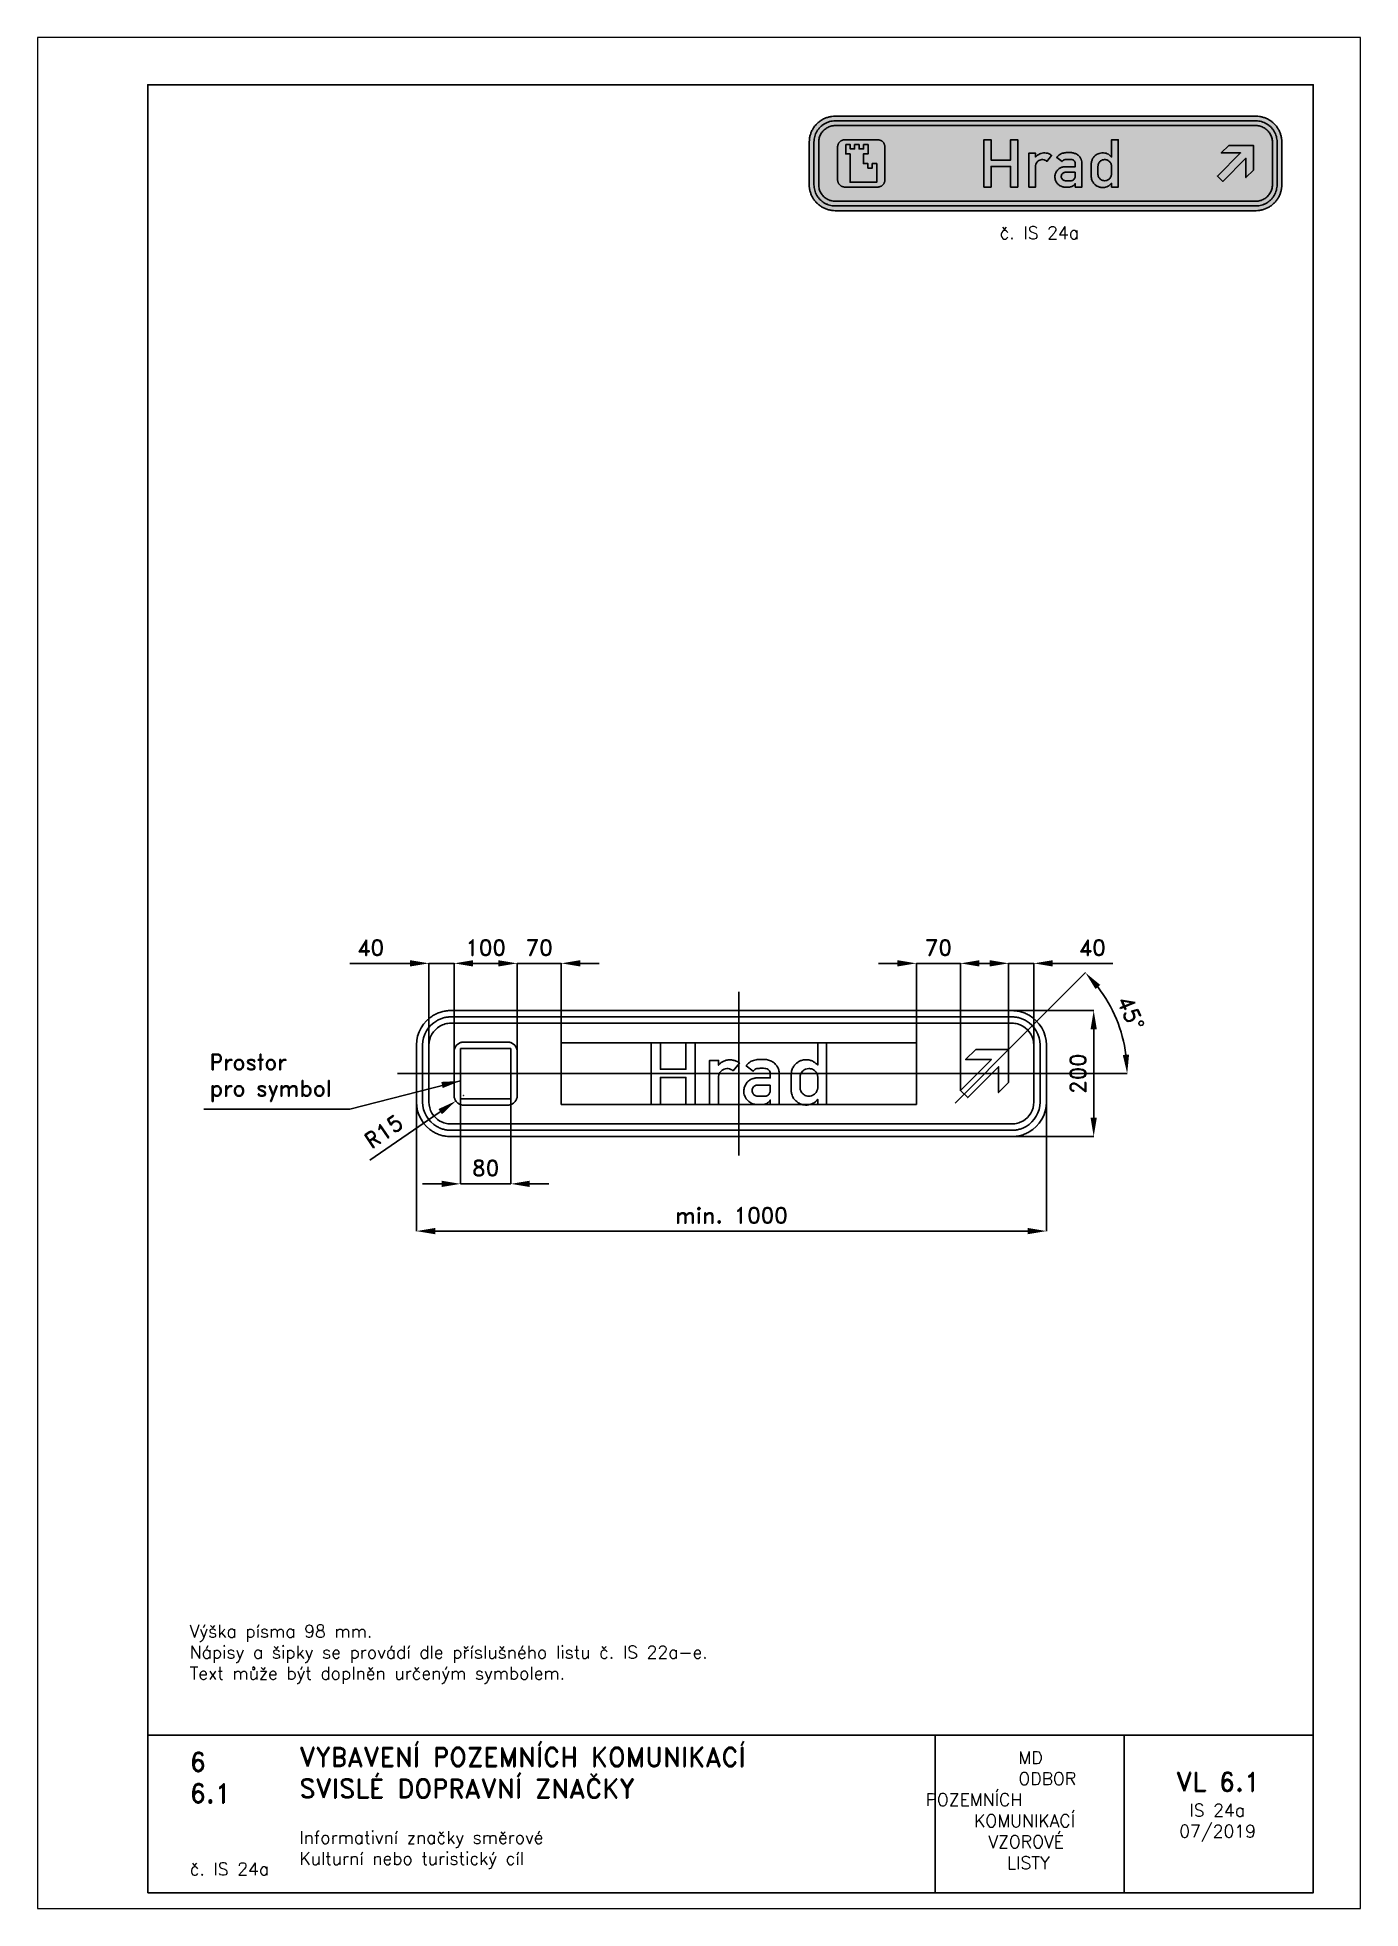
# Paper-space layout 'IS 24a' of a CAD drawing. Header units: millimetres. Extents: x 0 to 210, y 0 to 297.
# The model-space entities are those that its viewports show. They can reach past a viewport. Long polylines and large blocks are cut down to what shows.
import ezdxf

# ---------------------------------------------------------------- set-up
doc = ezdxf.new("R2010")
doc.units = ezdxf.units.MM
doc.header["$LTSCALE"] = 5
doc.linetypes.add('ČERCHOVANÁX2', pattern=[2, 1, -0.5, 0, -0.5])
doc.linetypes.add('ČÁRKOVANÁX2', pattern=[1.5, 1, -0.5])
for name, color, linetype in [('Kóty', 2, 'Continuous'), ('Rozpiska', 7, 'Continuous'), ('Značka', 7, 'Continuous')]:
    doc.layers.add(name, color=color, linetype=linetype)
doc.layers.add('Rámeček', color=6, linetype='Continuous', plot=False)
doc.styles.get("Standard").update_dxf_attribs({"font": 'romand.shx', "height": 25})
doc.dimstyles.get("Standard").update_dxf_attribs({"dimtxt": 25, "dimasz": 30, "dimexe": 0.18, "dimexo": 0.0625, "dimgap": 12.5, "dimtad": 1, "dimdec": 0, "dimzin": 0, "dimdsep": 46, "dimtxsty": 'Standard', "dimcen": 0.09, "dimadec": 0, "dimazin": 0, "dimtfac": 1, "dimtdec": 0, "dimtofl": 0, "dimtmove": 0, "dimatfit": 3, "dimfxl": 1, "dimtolj": 1, "dimtzin": 0, "dimarcsym": 0})

psp = doc.layouts.new('IS 24a')

# ---------------------------------------------------------------- texts
at = {"layer": 'Rozpiska', "color": 7, "attachment_point": 1}
for s, width, gutter_width, heights, insert, char_height in [('\\pi5.21429;č. IS 24a', 25, 75, [0], (147.5, 267), 2), ('Výška písma 98 mm.\\PNápisy a šipky se provádí dle příslušného listu č. IS 22a-e.{\\H1.83333x; }\\PText může být doplněn určeným symbolem.{\\H1.55556x; }', 176.7067, 100, [0], (24.17, 45.02), 2), ('6', 149.0422, 100, [0], (24.17, 24.77), 3), ('{\\C6;VYBAVENÍ POZEMNÍCH KOMUNIKACÍ\\P}SVISLÉ DOPRAVNÍ ZNAČKY{\\H1.34524x; }', 149.0422, 100, [0], (41.56, 25.56), 3), ('\\pi14.7414;{\\C6;MD\\P\\pi2.36044;}ODBOR POZEMNÍCH{\\H1.57143x; }\\P\\pi7.69378;KOMUNIKACÍ{\\H1.5x; }\\P\\pi9.97949;{\\C6;VZOROVÉ\\H1.47619x; \\H0.67742x;\\P\\pi12.93187;LISTY\\H1.26984x; }', 33.1018, 100, [0], (140.95, 24.95), 2), ('\\pi1.03113;{\\H1.5x;\\C6;VL 6.1\\P\\pi3.17396;\\H0.66667x;IS 24a\\H1.66666x; \\H0.6x;\\P\\pi1.5549;07/2019\\H1.80159x; }', 16.0623, 100, [0], (179.66, 21.61), 2), ('6.1', 149.0422, 100, [0], (24.17, 19.78), 3), ('{\\C6;Informativní značky směrové\\P}Kulturní nebo turistický cíl{\\H1.83333x; }', 149.0422, 100, [0], (41.56, 12.29), 2), ('{\\C6;č. IS 24a}', 18.2723, 100, [2.67], (24.17, 7.28), 2)]:
    psp.add_mtext_dynamic_manual_height_columns(s, width=width, gutter_width=gutter_width, heights=heights, dxfattribs=dict(at, insert=insert, char_height=char_height))

msp = doc.modelspace()

# ---------------------------------------------------------------- texts
at = {"layer": 'Kóty', "insert": (-828.1, 30.8), "char_height": 25, "attachment_point": 1}
msp.add_mtext_dynamic_manual_height_columns('Prostor\\Ppro symbol', width=558.532, gutter_width=125, heights=[0], dxfattribs=at)

# ---------------------------------------------------------------- blocks, each defined once
blk = doc.blocks.new('*D2')
at = {"layer": 'Defpoints', "color": 0, "transparency": 16777216}
for p in [(426.8, 100), (575, 100), (445, -100)]:
    blk.add_point(p, dxfattribs=at)
at = {"layer": 'Kóty', "color": 0, "lineweight": -2, "transparency": 16777216}
for p, q in [((426.9, 100), (575.2, 100)), ((575, -70), (575, 70)), ((445.1, -100), (575.2, -100))]:
    blk.add_line(p, q, dxfattribs=at)
at = {"layer": 'Kóty', "color": 0, "transparency": 16777216}
for points in [[(570, 70), (580, 70), (575, 100)], [(570, -70), (580, -70), (575, -100)]]:
    blk.add_solid(points, dxfattribs=at)
at = {"layer": 'Kóty', "color": 0, "transparency": 16777216, "insert": (550, 0), "char_height": 25, "attachment_point": 5, "rotation": 90}
blk.add_mtext('\\A1;200', dxfattribs=at)
blk = doc.blocks.new('*D3')
at = {"layer": 'Defpoints', "color": 0, "transparency": 16777216}
for p in [(-480, 175), (-440, 50), (-480, 21)]:
    blk.add_point(p, dxfattribs=at)
at = {"layer": 'Kóty', "color": 0, "lineweight": -2, "transparency": 16777216}
for p, q in [((-510, 175), (-605.5, 175)), ((-480, 21.1), (-480, 175.2)), ((-440, 50.1), (-440, 175.2)), ((-410, 175), (-380, 175))]:
    blk.add_line(p, q, dxfattribs=at)
at = {"layer": 'Kóty', "color": 0, "transparency": 16777216}
for points in [[(-510, 180), (-510, 170), (-480, 175)], [(-410, 180), (-410, 170), (-440, 175)]]:
    blk.add_solid(points, dxfattribs=at)
at = {"layer": 'Kóty', "color": 0, "transparency": 16777216, "insert": (-572.7, 200), "char_height": 25, "attachment_point": 5}
blk.add_mtext('\\A1;40', dxfattribs=at)
blk = doc.blocks.new('*D4')
at = {"layer": 'Defpoints', "color": 0, "transparency": 16777216}
for p in [(480, 175), (440, 38.2), (480, 34.4)]:
    blk.add_point(p, dxfattribs=at)
at = {"layer": 'Kóty', "color": 0, "lineweight": -2, "transparency": 16777216}
for p, q in [((410, 175), (380, 175)), ((440, 38.2), (440, 175.2)), ((480, 34.5), (480, 175.2)), ((510, 175), (605.5, 175))]:
    blk.add_line(p, q, dxfattribs=at)
at = {"layer": 'Kóty', "color": 0, "transparency": 16777216}
for points in [[(410, 180), (410, 170), (440, 175)], [(510, 180), (510, 170), (480, 175)]]:
    blk.add_solid(points, dxfattribs=at)
at = {"layer": 'Kóty', "color": 0, "transparency": 16777216, "insert": (572.7, 200), "char_height": 25, "attachment_point": 5}
blk.add_mtext('\\A1;40', dxfattribs=at)
blk = doc.blocks.new('*D5')
at = {"layer": 'Defpoints', "color": 0, "transparency": 16777216}
for p in [(460, 58.2), (620.5, 58.6), (530, 0), (-530, 0), (355.1, -46.7)]:
    blk.add_point(p, dxfattribs=at)
at = {"layer": 'Kóty', "color": 0, "lineweight": -2, "transparency": 16777216}
for p, q in [((460, 58.2), (562, 160.2)), ((530.1, 0), (628.4, 0))]:
    blk.add_line(p, q, dxfattribs=at)
blk.add_arc((401.8, 0), 226.4, 7.598, 37.4024, dxfattribs=at)
at = {"layer": 'Kóty', "color": 0, "transparency": 16777216}
for points in [[(577.9, 134.2), (585.4, 140.8), (561.9, 160.1)], [(631.2, 30.3), (621.2, 29.6), (628.2, 0)]]:
    blk.add_solid(points, dxfattribs=at)
at = {"layer": 'Kóty', "color": 0, "transparency": 16777216, "insert": (634.1, 96.2), "char_height": 25, "attachment_point": 5, "rotation": 292.5002}
blk.add_mtext('\\A1;45°', dxfattribs=at)
blk = doc.blocks.new('*D6')
at = {"layer": 'Defpoints', "color": 0, "transparency": 16777216}
for p in [(-437.4, -43.5), (-425, -35)]:
    blk.add_point(p, dxfattribs=at)
at = {"layer": 'Kóty', "color": 0, "lineweight": -2, "transparency": 16777216}
for p, q in [((-425.1, -35), (-424.9, -35)), ((-425, -35.1), (-425, -34.9)), ((-574.1, -137.3), (-462.1, -60.5))]:
    blk.add_line(p, q, dxfattribs=at)
at = {"layer": 'Kóty', "color": 0, "transparency": 16777216}
blk.add_solid([(-464.9, -56.3), (-459.3, -64.6), (-437.4, -43.5)], dxfattribs=at)
at = {"layer": 'Kóty', "color": 0, "transparency": 16777216, "insert": (-551.9, -91.8), "char_height": 25, "attachment_point": 5, "rotation": 34.4602}
blk.add_mtext('\\A1;R15', dxfattribs=at)
blk = doc.blocks.new('*D7')
at = {"layer": 'Defpoints', "color": 0, "transparency": 16777216}
for p in [(-270, 175), (-270, 49), (-340, 13.5)]:
    blk.add_point(p, dxfattribs=at)
at = {"layer": 'Kóty', "color": 0, "lineweight": -2, "transparency": 16777216}
for p, q in [((-370, 175), (-400, 175)), ((-340, 13.6), (-340, 175.2)), ((-270, 49.1), (-270, 175.2)), ((-240, 175), (-210, 175))]:
    blk.add_line(p, q, dxfattribs=at)
at = {"layer": 'Kóty', "color": 0, "transparency": 16777216}
for points in [[(-370, 180), (-370, 170), (-340, 175)], [(-240, 180), (-240, 170), (-270, 175)]]:
    blk.add_solid(points, dxfattribs=at)
at = {"layer": 'Kóty', "color": 0, "transparency": 16777216, "insert": (-305, 200), "char_height": 25, "attachment_point": 5}
blk.add_mtext('\\A1;70', dxfattribs=at)
blk = doc.blocks.new('*D8')
at = {"layer": 'Defpoints', "color": 0, "transparency": 16777216}
for p in [(293.632, 175), (293.632, 49), (363.63, -26.87)]:
    blk.add_point(p, dxfattribs=at)
at = {"layer": 'Kóty', "color": 0, "lineweight": -2, "transparency": 16777216}
for p, q in [((263.632, 175), (233.632, 175)), ((293.632, 49.0625), (293.632, 175.18)), ((363.63, -26.8075), (363.63, 175.18)), ((393.63, 175), (423.63, 175))]:
    blk.add_line(p, q, dxfattribs=at)
at = {"layer": 'Kóty', "color": 0, "transparency": 16777216}
for points in [[(263.632, 180), (263.632, 170), (293.632, 175)], [(393.63, 180), (393.63, 170), (363.63, 175)]]:
    blk.add_solid(points, dxfattribs=at)
at = {"layer": 'Kóty', "color": 0, "transparency": 16777216, "insert": (328.631, 200), "char_height": 25, "attachment_point": 5}
blk.add_mtext('\\A1;70', dxfattribs=at)
blk = doc.blocks.new('*D9')
at = {"layer": 'Defpoints', "color": 0, "transparency": 16777216}
for p in [(-340, 175), (-440, 27.8), (-340, 27.8)]:
    blk.add_point(p, dxfattribs=at)
at = {"layer": 'Kóty', "color": 0, "lineweight": -2, "transparency": 16777216}
for p, q in [((-440, 27.9), (-440, 175.2)), ((-410, 175), (-370, 175)), ((-340, 27.9), (-340, 175.2))]:
    blk.add_line(p, q, dxfattribs=at)
at = {"layer": 'Kóty', "color": 0, "transparency": 16777216}
for points in [[(-410, 180), (-410, 170), (-440, 175)], [(-370, 180), (-370, 170), (-340, 175)]]:
    blk.add_solid(points, dxfattribs=at)
at = {"layer": 'Kóty', "color": 0, "transparency": 16777216, "insert": (-390, 200), "char_height": 25, "attachment_point": 5}
blk.add_mtext('\\A1;100', dxfattribs=at)
blk = doc.blocks.new('*D10')
at = {"layer": 'Defpoints', "color": 0, "transparency": 16777216}
for p in [(-430.002, -39.9999), (-350.002, -39.9999), (-350.002, -175)]:
    blk.add_point(p, dxfattribs=at)
at = {"layer": 'Kóty', "color": 0, "lineweight": -2, "transparency": 16777216}
for p, q in [((-430.002, -40.0624), (-430.002, -175.18)), ((-350.002, -40.0624), (-350.002, -175.18)), ((-460.002, -175), (-490.002, -175)), ((-320.002, -175), (-290.002, -175))]:
    blk.add_line(p, q, dxfattribs=at)
at = {"layer": 'Kóty', "color": 0, "transparency": 16777216}
for points in [[(-460.002, -170), (-460.002, -180), (-430.002, -175)], [(-320.002, -170), (-320.002, -180), (-350.002, -175)]]:
    blk.add_solid(points, dxfattribs=at)
at = {"layer": 'Kóty', "color": 0, "transparency": 16777216, "insert": (-390.002, -150), "char_height": 25, "attachment_point": 5}
blk.add_mtext('\\A1;80', dxfattribs=at)
blk = doc.blocks.new('*D11')
at = {"layer": 'Defpoints', "color": 0, "transparency": 16777216}
for p in [(-500, -26.3), (500, -26.3), (500, -250)]:
    blk.add_point(p, dxfattribs=at)
at = {"layer": 'Kóty', "color": 0, "lineweight": -2, "transparency": 16777216}
for p, q in [((-500, -26.3), (-500, -250.2)), ((500, -26.3), (500, -250.2)), ((-470, -250), (470, -250))]:
    blk.add_line(p, q, dxfattribs=at)
at = {"layer": 'Kóty', "color": 0, "transparency": 16777216}
for points in [[(-470, -245), (-470, -255), (-500, -250)], [(470, -245), (470, -255), (500, -250)]]:
    blk.add_solid(points, dxfattribs=at)
at = {"layer": 'Kóty', "color": 0, "transparency": 16777216, "insert": (0, -225), "char_height": 25, "attachment_point": 5}
blk.add_mtext('\\A1;min. 1000', dxfattribs=at)

# ---------------------------------------------------------------- dimensions: what is measured, and where the dimension line sits
at = {"layer": 'Kóty'}
for base, p1, p2, picture, middle in [((-480, 175), (-440, 50), (-480, 21), '*D3', (-572.7, 200)), ((-340, 175), (-440, 27.8), (-340, 27.8), '*D9', (-390, 200)), ((-270, 175), (-340, 13.5), (-270, 49), '*D7', (-305, 200)), ((293.6, 175), (363.6, -26.9), (293.6, 49), '*D8', (328.6, 200)), ((480, 175), (440, 38.2), (480, 34.4), '*D4', (572.7, 200)), ((-350, -175), (-430, -40), (-350, -40), '*D10', (-390, -150))]:
    dim = msp.add_linear_dim(base=base, p1=p1, p2=p2, dimstyle='Standard', dxfattribs=at)
    dim.commit()
    dim.dimension.update_dxf_attribs({"geometry": picture, "text_midpoint": middle})
dim = msp.add_angular_dim_2l(base=(620.5, 58.6), line1=((355.1, -46.7), (460, 58.2)), line2=((-530, 0), (530, 0)), dimstyle='Standard', dxfattribs=at)
dim.commit()
dim.dimension.update_dxf_attribs({"geometry": '*D5', "text_midpoint": (634.1, 96.2)})
dim = msp.add_linear_dim(base=(575, 100), p1=(445, -100), p2=(426.8, 100), angle=90, dimstyle='Standard', dxfattribs=at)
dim.commit()
dim.dimension.update_dxf_attribs({"geometry": '*D2', "text_midpoint": (550, 0)})
dim = msp.add_linear_dim(base=(500, -250), p1=(-500, -26.3), p2=(500, -26.3), text='min. 1000', dimstyle='Standard', dxfattribs=at)
dim.commit()
dim.dimension.update_dxf_attribs({"geometry": '*D11', "text_midpoint": (0, -225)})
dim = msp.add_radius_dim(center=(-425, -35), mpoint=(-437.4, -43.5), dimstyle='Standard', dxfattribs=at)
dim.commit()
dim.dimension.update_dxf_attribs({"geometry": '*D6', "text_midpoint": (-537.8, -112.4), "dimtype": 164})

# ---------------------------------------------------------------- linework, layer by layer
at = {"layer": 'Kóty'}
for points in [[(-480, 175), (-440, 175)], [(-340, 175), (-270, 175)], [(293.6, 175), (363.6, 175)], [(440, 175), (480, 175)], [(-430, -11.7), (-605.8, -56.4), (-605.8, -56.4), (-837.3, -56.4)], [(-430, -175), (-350, -175)]]:
    msp.add_lwpolyline(points, dxfattribs=at)
msp.add_solid([(-460.4, -13.2), (-458.2, -23), (-430, -11.7)], dxfattribs=at)
at = {"layer": 'Značka', "color": 6, "linetype": 'ČERCHOVANÁX2', "ltscale": 5}
for p, q in [((11.8, 130), (11.8, -130)), ((355.1, -46.7), (460, 58.2))]:
    msp.add_line(p, q, dxfattribs=at)
at = {"layer": 'Značka', "color": 5}
for points in [[(-445, -100), (-445.2, -100), (-445.4, -100, -0.032183), (-452.5, -99.5, -0.035454), (-459.5, -98.1, -0.036275), (-466.3, -95.8, -0.034433), (-472.6, -92.6, -0.03373), (-478.6, -88.6), (-483.9, -83.9), (-488.6, -78.6), (-492.6, -72.6), (-495.8, -66.3), (-498.1, -59.5), (-499.5, -52.5), (-500, -45.4), (-500, -45.2), (-500, -45), (-500, 45), (-500, 45.2), (-500, 45.4), (-499.5, 52.5), (-498.1, 59.5), (-495.8, 66.3), (-492.6, 72.6), (-488.6, 78.6), (-483.9, 83.9), (-478.6, 88.6, -0.034227), (-472.6, 92.6, -0.034061), (-466.3, 95.7, -0.033424), (-459.5, 98.1, -0.034124), (-452.5, 99.5, -0.036745), (-445.4, 100), (-445.2, 100), (-445, 100), (445, 100), (445.2, 100), (445.4, 100, -0.032177), (452.5, 99.5, -0.035434), (459.5, 98.1, -0.036231), (466.3, 95.8, -0.034387), (472.6, 92.6), (478.6, 88.6), (483.9, 83.9), (488.6, 78.6), (492.6, 72.6), (495.8, 66.3), (498.1, 59.5), (499.5, 52.5), (500, 45.4), (500, 45.2), (500, 45), (500, -45), (500, -45.2), (500, -45.4), (499.5, -52.5), (498.1, -59.5), (495.8, -66.3), (492.6, -72.6), (488.6, -78.6), (483.9, -83.9), (478.6, -88.6), (472.6, -92.6, -0.034074), (466.3, -95.7, -0.033398), (459.5, -98.1, -0.034121), (452.5, -99.5, -0.036746), (445.4, -100), (445.2, -100), (445, -100), (-445, -100)], [(-445, -90), (-445.2, -90), (-445.3, -90, -0.03218), (-451.2, -89.6, -0.035441), (-456.9, -88.4, -0.036275), (-462.4, -86.5, -0.034405), (-467.6, -83.9), (-472.4, -80.7), (-476.8, -76.8), (-480.7, -72.5), (-483.9, -67.6), (-486.5, -62.4), (-488.4, -56.9), (-489.6, -51.2), (-490, -45.4), (-490, -45.2), (-490, -45), (-490, 45), (-490, 45.2), (-490, 45.4), (-489.6, 51.2), (-488.4, 56.9), (-486.5, 62.4), (-483.9, 67.6), (-480.7, 72.5), (-476.8, 76.8), (-472.4, 80.7), (-467.6, 83.9, -0.034043), (-462.4, 86.5, -0.03341), (-456.9, 88.4, -0.034119), (-451.2, 89.6, -0.036742), (-445.3, 90), (-445.2, 90), (-445, 90), (445, 90), (445.2, 90), (445.4, 90, -0.032169), (451.2, 89.6, -0.035423), (456.9, 88.4, -0.036263), (462.4, 86.5, -0.034405), (467.6, 83.9), (472.4, 80.7), (476.8, 76.8), (480.7, 72.5), (483.9, 67.6), (486.5, 62.4), (488.4, 56.9), (489.6, 51.2), (490, 45.4), (490, 45.2), (490, 45), (490, -45), (490, -45.2), (490, -45.4), (489.6, -51.2), (488.4, -56.9), (486.5, -62.4), (483.9, -67.6), (480.7, -72.5), (476.8, -76.8), (472.4, -80.7), (467.6, -83.9), (462.4, -86.5, -0.033403), (456.9, -88.4, -0.034116), (451.2, -89.6, -0.036749), (445.4, -90), (445.2, -90), (445, -90), (-445, -90)], [(-445, -80), (445, -80), (445.1, -80), (445.3, -80, 0.032169), (449.8, -79.7, 0.035452), (454.2, -78.8, 0.036304), (458.5, -77.3), (462.6, -75.3), (466.4, -72.8), (469.8, -69.7), (472.8, -66.4), (475.3, -62.6), (477.3, -58.5), (478.8, -54.2), (479.7, -49.8), (480, -45.3), (480, -45.1), (480, -45), (480, 45), (480, 45.1), (480, 45.3), (479.7, 49.8), (478.8, 54.2), (477.3, 58.5), (475.3, 62.6), (472.8, 66.4), (469.8, 69.7), (466.4, 72.8), (462.6, 75.3), (458.5, 77.3), (454.2, 78.8, 0.034146), (449.8, 79.7, 0.03675), (445.3, 80), (445.1, 80), (445, 80), (-445, 80), (-445.1, 80), (-445.3, 80, 0.032182), (-449.8, 79.7, 0.035448), (-454.2, 78.8, 0.036258), (-458.5, 77.3, 0.034413), (-462.6, 75.3), (-466.3, 72.8), (-469.8, 69.7), (-472.8, 66.4), (-475.3, 62.6), (-477.3, 58.5), (-478.8, 54.2), (-479.7, 49.8), (-480, 45.3), (-480, 45.1), (-480, 45), (-480, -45), (-480, -45.1), (-480, -45.3), (-479.7, -49.8), (-478.8, -54.2), (-477.3, -58.5), (-475.3, -62.6), (-472.8, -66.4), (-469.8, -69.7), (-466.3, -72.8), (-462.6, -75.3), (-458.5, -77.3, 0.033426), (-454.2, -78.8, 0.03412), (-449.8, -79.7, 0.036748), (-445.3, -80), (-445.1, -80), (-445, -80)], [(-425, -50), (-425.1, -50), (-425.1, -50, -0.032177), (-427.1, -49.9, -0.035442), (-429, -49.5, -0.036267), (-430.8, -48.8, -0.034418), (-432.5, -48, -0.033722), (-434.2, -46.9, -0.034086), (-435.6, -45.6, -0.034209), (-436.9, -44.2, -0.034227), (-438, -42.5, -0.034043), (-438.8, -40.8, -0.033411), (-439.5, -39, -0.034127), (-439.9, -37.1, -0.036745), (-440, -35.1), (-440, -35.1), (-440, -35), (-440, 35), (-440, 35.1), (-440, 35.1, -0.032177), (-439.9, 37.1, -0.035441), (-439.5, 39, -0.036269), (-438.8, 40.8, -0.034423), (-438, 42.5, -0.033723), (-436.9, 44.2, -0.034083), (-435.6, 45.6, -0.034203), (-434.2, 46.9, -0.034223), (-432.5, 48, -0.034048), (-430.8, 48.8, -0.033416), (-429, 49.5, -0.034129), (-427.1, 49.9, -0.036741), (-425.1, 50), (-425.1, 50), (-425, 50), (-355, 50), (-354.9, 50), (-354.9, 50, -0.032179), (-352.9, 49.9, -0.035449), (-351, 49.5, -0.036267), (-349.2, 48.8, -0.034421), (-347.5, 48, -0.033726), (-345.8, 46.9, -0.034082), (-344.4, 45.6, -0.034203), (-343.1, 44.2, -0.034226), (-342, 42.5, -0.034049), (-341.2, 40.8, -0.033417), (-340.5, 39, -0.034126), (-340.1, 37.1, -0.036741), (-340, 35.1), (-340, 35.1), (-340, 35), (-340, -35), (-340, -35.1), (-340, -35.1, -0.032179), (-340.1, -37.1, -0.03545), (-340.5, -39, -0.036265), (-341.2, -40.8, -0.034416), (-342, -42.5, -0.033725), (-343.1, -44.2, -0.034084), (-344.4, -45.6, -0.034209), (-345.8, -46.9, -0.034231), (-347.5, -48, -0.034043), (-349.2, -48.8, -0.033412), (-351, -49.5, -0.034124), (-352.9, -49.9, -0.036745), (-354.9, -50), (-354.9, -50), (-355, -50), (-425, -50)], [(137, -49), (137, -41.1, -0.005053), (135.8, -42.4, -0.015134), (134.6, -43.7, -0.062262), (130, -47, -0.065139), (124.8, -49.1, -0.056567), (120, -49.9, -0.053309), (115.2, -49.7, -0.06919), (109, -47.9, -0.072239), (103.6, -44.5, -0.079568), (98.8, -39.3, -0.080057), (95.9, -32.8, -0.032665), (95.3, -30.2, -0.033841), (95, -27.5, -0.004996), (95, -27), (95, -26.4), (95, -0.9), (95, -0.2, -0.00641), (95.1, 0.4, -0.042008), (95.6, 3.8, -0.03902), (96.6, 7.1, -0.063162), (99.4, 12.2, -0.065746), (103.4, 16.4, -0.054115), (107.2, 19.1, -0.052293), (111.5, 20.9, -0.063382), (117.2, 22, -0.063666), (123, 21.6, -0.059503), (128.1, 20.1, -0.064399), (132.6, 17.4, -0.022319), (134.2, 16.1, -0.013226), (135.7, 14.7), (136.4, 14), (137, 13.4), (137, 49), (151.1, 49), (151.1, -49), (137, -49)], [(-34.5, -49), (-34.5, 21), (-20.4, 21), (-20.4, 13.3, -0.005354), (-19.3, 14.5, -0.01609), (-18.1, 15.8, -0.059421), (-14, 18.7, -0.056252), (-9.4, 20.7, -0.061468), (-3.9, 21.8, -0.062527), (1.6, 21.5, -0.056643), (6.6, 20.2, -0.054491), (11.1, 17.8, -0.008088), (12, 17.3), (12.8, 16.7), (2.8, 4.4, 0.005145), (1.9, 5.1, 0.015386), (0.9, 5.7, 0.073531), (-2.9, 7.4, 0.081605), (-7.2, 7.9, 0.089312), (-11.6, 7, 0.08766), (-15.4, 4.7, 0.074687), (-18.1, 1.8, 0.069775), (-19.7, -1.7, 0.028077), (-20.1, -3.1, 0.034203), (-20.4, -4.4, 0.01011), (-20.4, -4.9), (-20.4, -5.5), (-20.4, -49), (-34.5, -49)], [(61.7, -49), (61.7, -41.7, -0.005746), (61.1, -42.7, -0.017357), (60.4, -43.6, -0.039284), (59, -45.2, -0.035816), (57.4, -46.5, -0.060163), (54.5, -48.1, -0.07799), (51.2, -48.9, -0.014416), (50.5, -49, -0.004803), (49.8, -49), (40.3, -49), (39.9, -49, -0.005118), (39.4, -49, -0.039433), (36.8, -48.7, -0.036776), (34.2, -48, -0.049524), (30.7, -46.5, -0.046922), (27.5, -44.3, -0.065503), (23.7, -40.3, -0.069534), (21.1, -35.5, -0.055289), (20, -31.4, -0.053381), (19.7, -27.2, -0.079731), (21, -20.8, -0.083377), (24.2, -15.1, -0.079656), (28.7, -10.7, -0.074381), (34.3, -7.9, -0.032363), (36.6, -7.3, -0.039891), (39, -6.9, -0.010446), (39.8, -6.9, -0.003472), (40.5, -6.9), (61.8, -6.9), (61.8, 0.7), (61.7, 1.2, 0.013774), (61.6, 1.7, 0.097541), (60.5, 4.4, 0.100813), (58.5, 6.5, 0.115403), (54.9, 8, 0.04148), (51, 8.4, 0.010056), (47.6, 8.4, 0.009952), (44.2, 8.3, 0.038424), (40.6, 8, 0.106448), (37.2, 6.6, 0.056394), (36, 5.6, 0.053444), (35.1, 4.4, 0.012393), (34.8, 4, 0.004149), (34.6, 3.6), (23.5, 12.3, -0.00431), (24.2, 13.3, -0.012929), (25, 14.3, -0.055258), (28, 17.3, -0.053328), (31.6, 19.5, -0.045309), (35.3, 21, -0.035866), (39.1, 21.9, -0.024236), (42.9, 22.3, -0.011699), (46.6, 22.5, -0.028038), (53.8, 22.3, -0.066273), (60.7, 20.9, -0.075916), (66.5, 18, -0.077632), (71.2, 13.4, -0.069938), (74.2, 8.5, -0.07329), (75.6, 3, -0.010266), (75.7, 2, -0.003428), (75.8, 1), (75.8, -49), (61.7, -49)], [(109, -6.1), (109, -22.4), (109, -22.8, 0.00715), (109, -23.1, 0.056024), (109.3, -25.4, 0.046474), (110.2, -27.6, 0.061631), (111.9, -30.4, 0.061356), (114.3, -32.8, 0.064137), (117.3, -34.7, 0.068303), (120.6, -35.7, 0.085494), (125, -35.7, 0.081423), (129.2, -34.3, 0.064658), (132.1, -32.4, 0.067492), (134.4, -29.9, 0.049404), (135.7, -27.5, 0.038626), (136.6, -25, 0.022265), (136.9, -24, 0.040418), (137, -22.9, 0.011126), (137, -22.6), (137, -22.3), (137, -5, 0.003624), (136.9, -4.3, 0.010872), (136.8, -3.6, 0.059953), (136, -0.7, 0.059131), (134.5, 2, 0.073982), (131.9, 4.9, 0.073394), (128.5, 6.8, 0.057002), (125.7, 7.7, 0.055346), (122.7, 8, 0.079431), (118.4, 7.2, 0.084183), (114.5, 5.1, 0.072462), (111.9, 2.5, 0.073105), (110.1, -0.6, 0.042429), (109.4, -2.8, 0.033479), (109.1, -5, 0.00521), (109, -5.6), (109, -6.1)], [(61.7, -18.3), (41.9, -18.3), (41.3, -18.3, 0.008999), (40.8, -18.4, 0.059815), (38.4, -19, 0.073869), (36.3, -20.2, 0.097435), (34.2, -22.5, 0.097507), (33, -25.4, 0.092827), (32.9, -28.4, 0.08707), (33.9, -31.2, 0.077273), (35.4, -33.3, 0.084535), (37.5, -34.8, 0.055372), (39.2, -35.5, 0.04051), (40.9, -35.8, 0.006989), (41.4, -35.9), (41.9, -35.9), (53.2, -35.9), (53.6, -35.9, 0.007666), (53.9, -35.8, 0.065744), (56.2, -35.2, 0.074597), (58.3, -34, 0.076241), (60, -32.3, 0.061167), (61.2, -30.1, 0.030237), (61.5, -29.2, 0.049442), (61.7, -28.3, 0.015257), (61.7, -28), (61.7, -27.7), (61.7, -18.3)]]:
    msp.add_lwpolyline(points, format="xyb", dxfattribs=at)
at = {"layer": 'Značka', "color": 6, "linetype": 'ČÁRKOVANÁX2', "ltscale": 2.5}
for points in [[(-430, -40), (-430, 40), (-350, 40), (-350, -40), (-430, -40)], [(-270, -49), (-270, 49), (293.6, 49), (293.6, -49), (-270, -49)]]:
    msp.add_lwpolyline(points, dxfattribs=at)
at = {"layer": 'Značka', "color": 5}
for points in [[(-127.4, -49), (-127.4, 49), (-112.6, 49), (-112.6, 7), (-72.3, 7), (-72.3, 49), (-57.4, 49), (-57.4, -49), (-72.3, -49), (-72.3, -6.2), (-112.6, -6.2), (-112.6, -49), (-127.4, -49)], [(387.7, 38.2), (440, 38.2), (440, -14.1), (424, -30.1), (424, 10.9), (375, -38.2), (363.6, -26.9), (412.7, 22.2), (371.7, 22.2), (387.7, 38.2)]]:
    msp.add_lwpolyline(points, dxfattribs=at)
at = {"layer": 'Značka', "color": 6, "linetype": 'ČERCHOVANÁX2', "ltscale": 5}
msp.add_lwpolyline([(-530, 0), (530, 0)], dxfattribs=at)

msp.set_redraw_order([(e.dxf.handle, doc.entitydb.next_handle()) for e in msp.query("TEXT MTEXT ATTDEF DIMENSION ARC_DIMENSION")])  # texts and dimensions are drawn at this point

# ---------------------------------------------------------------- hatches: boundary and pattern name
at = {"layer": 'Značka'}
h = psp.add_hatch(color=14, dxfattribs=at)
h.dxf.hatch_style = 1
edge = h.paths.add_edge_path()
edge.add_line((126.62, 269.5), (126.61, 269.5))
edge.add_line((126.61, 269.5), (126.59, 269.5))
edge.add_arc((126.62, 273.65), 4.15, 262.3069, 269.6795, ccw=False)
edge.add_arc((126.56, 273.28), 3.78, 254.2019, 262.3215, ccw=False)
edge.add_arc((126.46, 273.22), 3.69, 247.1662, 255.4743, ccw=False)
edge.add_arc((126.54, 273.4), 3.89, 239.2873, 247.1728, ccw=False)
edge.add_arc((126.53, 273.5), 3.97, 232.4425, 240.168, ccw=False)
edge.add_arc((126.5, 273.46), 3.92, 224.6402, 232.4489, ccw=False)
edge.add_arc((126.45, 273.49), 3.91, 217.5705, 225.4074, ccw=False)
edge.add_arc((126.45, 273.49), 3.91, 209.7384, 217.5801, ccw=False)
edge.add_arc((126.44, 273.54), 3.93, 202.69, 210.4894, ccw=False)
edge.add_arc((126.51, 273.58), 4, 195.038, 202.6926, ccw=False)
edge.add_arc((126.42, 273.61), 3.93, 188.0098, 195.8281, ccw=False)
edge.add_arc((126.14, 273.57), 3.64, 179.6098, 188.0273, ccw=False)
edge.add_line((122.5, 273.59), (122.5, 273.61))
edge.add_line((122.5, 273.61), (122.5, 273.62))
edge.add_line((122.5, 273.62), (122.5, 280.38))
edge.add_line((122.5, 280.38), (122.5, 280.39))
edge.add_line((122.5, 280.39), (122.5, 280.41))
edge.add_arc((126.65, 280.38), 4.15, 172.3071, 179.6796, ccw=False)
edge.add_arc((126.28, 280.44), 3.78, 164.2015, 172.3212, ccw=False)
edge.add_arc((126.22, 280.54), 3.69, 157.165, 165.473, ccw=False)
edge.add_arc((126.4, 280.46), 3.89, 149.2906, 157.1761, ccw=False)
edge.add_arc((126.5, 280.47), 3.97, 142.4395, 150.1647, ccw=False)
edge.add_arc((126.46, 280.5), 3.92, 134.6424, 142.4509, ccw=False)
edge.add_arc((126.49, 280.55), 3.91, 127.5686, 135.4057, ccw=False)
edge.add_arc((126.49, 280.55), 3.91, 119.7385, 127.58, ccw=False)
edge.add_arc((126.55, 280.56), 3.93, 112.6926, 120.4922, ccw=False)
edge.add_arc((126.58, 280.49), 4, 105.0392, 112.6939, ccw=False)
edge.add_arc((126.61, 280.58), 3.93, 98.0107, 105.8294, ccw=False)
edge.add_arc((126.57, 280.86), 3.64, 89.6034, 98.021, ccw=False)
edge.add_line((126.59, 284.5), (126.61, 284.5))
edge.add_line((126.61, 284.5), (126.62, 284.5))
edge.add_line((126.62, 284.5), (193.38, 284.5))
edge.add_line((193.38, 284.5), (193.39, 284.5))
edge.add_line((193.39, 284.5), (193.41, 284.5))
edge.add_arc((193.38, 280.35), 4.15, 82.3107, 89.6832, ccw=False)
edge.add_arc((193.44, 280.72), 3.78, 74.203, 82.3227, ccw=False)
edge.add_arc((193.54, 280.78), 3.69, 67.1672, 75.4746, ccw=False)
edge.add_arc((193.46, 280.6), 3.89, 59.2836, 67.1692, ccw=False)
edge.add_arc((193.47, 280.5), 3.97, 52.4434, 60.1675, ccw=False)
edge.add_arc((193.5, 280.54), 3.92, 44.6407, 52.4502, ccw=False)
edge.add_arc((193.55, 280.51), 3.91, 37.5703, 45.4083, ccw=False)
edge.add_arc((193.55, 280.51), 3.91, 29.7382, 37.5795, ccw=False)
edge.add_arc((193.56, 280.45), 3.93, 22.7197, 30.5183, ccw=False)
edge.add_arc((193.49, 280.43), 4, 15.0016, 22.6564, ccw=False)
edge.add_arc((193.58, 280.39), 3.93, 7.9789, 15.7968, ccw=False)
edge.add_arc((193.86, 280.43), 3.64, -0.3399, 8.0773, ccw=False)
edge.add_line((197.5, 280.41), (197.5, 280.39))
edge.add_line((197.5, 280.39), (197.5, 280.38))
edge.add_line((197.5, 280.38), (197.5, 273.62))
edge.add_line((197.5, 273.62), (197.5, 273.61))
edge.add_line((197.5, 273.61), (197.5, 273.59))
edge.add_arc((193.35, 273.62), 4.15, 352.2856, 359.6599, ccw=False)
edge.add_arc((193.72, 273.56), 3.78, 344.2031, 352.3233, ccw=False)
edge.add_arc((193.78, 273.46), 3.69, 337.1801, 345.4897, ccw=False)
edge.add_arc((193.6, 273.54), 3.89, 329.2773, 337.1618, ccw=False)
edge.add_arc((193.5, 273.53), 3.97, 322.4452, 330.172, ccw=False)
edge.add_arc((193.54, 273.5), 3.92, 314.6382, 322.4485, ccw=False)
edge.add_arc((193.51, 273.45), 3.91, 307.5727, 315.4095, ccw=False)
edge.add_arc((193.51, 273.45), 3.91, 299.7379, 307.5798, ccw=False)
edge.add_arc((193.45, 273.44), 3.93, 292.6883, 300.4869, ccw=False)
edge.add_arc((193.42, 273.51), 4, 285.0386, 292.693, ccw=False)
edge.add_arc((193.39, 273.42), 3.93, 278.0088, 285.8274, ccw=False)
edge.add_arc((193.43, 273.13), 3.63, 269.61, 278.0276, ccw=False)
edge.add_line((193.41, 269.5), (193.39, 269.5))
edge.add_line((193.39, 269.5), (193.38, 269.5))
edge.add_line((193.38, 269.5), (126.62, 269.5))
h = psp.add_hatch(color=255, dxfattribs=at)
h.dxf.hatch_style = 1
edge = h.paths.add_edge_path()
edge.add_line((126.62, 270.25), (126.61, 270.25))
edge.add_line((126.61, 270.25), (126.6, 270.25))
edge.add_arc((126.62, 273.65), 3.4, 262.307, 269.6796, ccw=False)
edge.add_arc((126.58, 273.34), 3.09, 254.2022, 262.3217, ccw=False)
edge.add_arc((126.49, 273.29), 3.02, 247.1664, 255.4745, ccw=False)
edge.add_arc((126.55, 273.44), 3.18, 239.2869, 247.1725, ccw=False)
edge.add_arc((126.54, 273.52), 3.24, 232.4426, 240.168, ccw=False)
edge.add_arc((126.52, 273.49), 3.21, 224.6398, 232.4484, ccw=False)
edge.add_arc((126.48, 273.52), 3.2, 217.5711, 225.4082, ccw=False)
edge.add_arc((126.48, 273.52), 3.2, 209.7381, 217.5798, ccw=False)
edge.add_arc((126.47, 273.56), 3.21, 202.6895, 210.489, ccw=False)
edge.add_arc((126.53, 273.58), 3.28, 195.0386, 202.6932, ccw=False)
edge.add_arc((126.46, 273.61), 3.21, 188.0099, 195.8282, ccw=False)
edge.add_arc((126.22, 273.58), 2.97, 179.6093, 188.0268, ccw=False)
edge.add_line((123.25, 273.6), (123.25, 273.61))
edge.add_line((123.25, 273.61), (123.25, 273.62))
edge.add_line((123.25, 273.62), (123.25, 280.38))
edge.add_line((123.25, 280.38), (123.25, 280.39))
edge.add_line((123.25, 280.39), (123.25, 280.4))
edge.add_arc((126.65, 280.38), 3.4, 172.3073, 179.6799, ccw=False)
edge.add_arc((126.34, 280.42), 3.09, 164.2016, 172.3212, ccw=False)
edge.add_arc((126.29, 280.51), 3.02, 157.1687, 165.4766, ccw=False)
edge.add_arc((126.44, 280.45), 3.18, 149.2855, 157.1712, ccw=False)
edge.add_arc((126.52, 280.46), 3.25, 142.4427, 150.1679, ccw=False)
edge.add_arc((126.49, 280.48), 3.21, 134.6406, 142.4489, ccw=False)
edge.add_arc((126.52, 280.52), 3.2, 127.5704, 135.4074, ccw=False)
edge.add_arc((126.52, 280.52), 3.2, 119.7365, 127.5782, ccw=False)
edge.add_arc((126.56, 280.53), 3.21, 112.6877, 120.4873, ccw=False)
edge.add_arc((126.58, 280.47), 3.28, 105.0405, 112.6949, ccw=False)
edge.add_arc((126.61, 280.54), 3.21, 98.0112, 105.8288, ccw=False)
edge.add_arc((126.58, 280.78), 2.97, 89.6131, 98.0309, ccw=False)
edge.add_line((126.6, 283.75), (126.61, 283.75))
edge.add_line((126.61, 283.75), (126.62, 283.75))
edge.add_line((126.62, 283.75), (193.38, 283.75))
edge.add_line((193.38, 283.75), (193.39, 283.75))
edge.add_line((193.39, 283.75), (193.4, 283.75))
edge.add_arc((193.38, 280.35), 3.4, 82.3075, 89.6796, ccw=False)
edge.add_arc((193.42, 280.66), 3.09, 74.1968, 82.3163, ccw=False)
edge.add_arc((193.51, 280.71), 3.02, 67.1685, 75.4768, ccw=False)
edge.add_arc((193.45, 280.56), 3.18, 59.2862, 67.1705, ccw=False)
edge.add_arc((193.46, 280.48), 3.24, 52.441, 60.168, ccw=False)
edge.add_arc((193.48, 280.51), 3.21, 44.6434, 52.4521, ccw=False)
edge.add_arc((193.52, 280.48), 3.2, 37.5706, 45.4059, ccw=False)
edge.add_arc((193.52, 280.49), 3.2, 29.7358, 37.5789, ccw=False)
edge.add_arc((193.53, 280.44), 3.21, 22.6862, 30.4879, ccw=False)
edge.add_arc((193.47, 280.42), 3.28, 15.0394, 22.6941, ccw=False)
edge.add_arc((193.54, 280.39), 3.21, 8.0113, 15.8287, ccw=False)
edge.add_arc((193.78, 280.42), 2.97, -0.3861, 8.0299, ccw=False)
edge.add_line((196.75, 280.4), (196.75, 280.39))
edge.add_line((196.75, 280.39), (196.75, 280.38))
edge.add_line((196.75, 280.38), (196.75, 273.62))
edge.add_line((196.75, 273.62), (196.75, 273.61))
edge.add_line((196.75, 273.61), (196.75, 273.6))
edge.add_arc((193.35, 273.62), 3.4, 352.3059, 359.6807, ccw=False)
edge.add_arc((193.66, 273.58), 3.09, 344.1981, 352.3162, ccw=False)
edge.add_arc((193.71, 273.49), 3.02, 337.1681, 345.4728, ccw=False)
edge.add_arc((193.56, 273.55), 3.18, 329.2876, 337.1718, ccw=False)
edge.add_arc((193.48, 273.54), 3.24, 322.4411, 330.1678, ccw=False)
edge.add_arc((193.51, 273.52), 3.21, 314.6434, 322.4507, ccw=False)
edge.add_arc((193.48, 273.48), 3.2, 307.5712, 315.4068, ccw=False)
edge.add_arc((193.48, 273.48), 3.2, 299.7382, 307.5798, ccw=False)
edge.add_arc((193.44, 273.47), 3.21, 292.6887, 300.4889, ccw=False)
edge.add_arc((193.42, 273.53), 3.28, 285.038, 292.6918, ccw=False)
edge.add_arc((193.39, 273.46), 3.21, 278.0098, 285.8283, ccw=False)
edge.add_arc((193.42, 273.22), 2.97, 269.6093, 278.0267, ccw=False)
edge.add_line((193.4, 270.25), (193.39, 270.25))
edge.add_line((193.39, 270.25), (193.38, 270.25))
edge.add_line((193.38, 270.25), (126.62, 270.25))
edge = h.paths.add_edge_path(flags=16)
edge.add_line((126.62, 271), (193.38, 271))
edge.add_line((193.38, 271), (193.39, 271))
edge.add_line((193.39, 271), (193.4, 271))
edge.add_arc((193.38, 273.64), 2.64, 270.3199, 277.6928)
edge.add_arc((193.41, 273.41), 2.4, 277.6769, 285.7974)
edge.add_arc((193.48, 273.37), 2.35, 284.5262, 292.8337)
edge.add_arc((193.43, 273.48), 2.47, 292.8308, 300.7152)
edge.add_arc((193.44, 273.54), 2.52, 299.8269, 307.5526)
edge.add_arc((193.46, 273.52), 2.5, 307.5534, 315.3631)
edge.add_arc((193.48, 273.54), 2.49, 314.5897, 322.4286)
edge.add_arc((193.49, 273.54), 2.48, 322.422, 330.2666)
edge.add_arc((193.49, 273.57), 2.5, 329.5099, 337.308)
edge.add_arc((193.45, 273.59), 2.55, 337.3024, 344.9594)
edge.add_arc((193.5, 273.61), 2.5, 344.1839, 352.0011)
edge.add_arc((193.69, 273.59), 2.31, 351.9649, 360.3854)
edge.add_line((196, 273.6), (196, 273.61))
edge.add_line((196, 273.61), (196, 273.62))
edge.add_line((196, 273.62), (196, 280.38))
edge.add_line((196, 280.38), (196, 280.39))
edge.add_line((196, 280.39), (196, 280.4))
edge.add_arc((193.36, 280.38), 2.64, 0.3249, 7.7003)
edge.add_arc((193.59, 280.41), 2.4, 7.6657, 15.7864)
edge.add_arc((193.63, 280.48), 2.35, 14.5379, 22.8435)
edge.add_arc((193.52, 280.43), 2.47, 22.8256, 30.7114)
edge.add_arc((193.46, 280.44), 2.52, 29.8304, 37.5567)
edge.add_arc((193.48, 280.46), 2.5, 37.5448, 45.3549)
edge.add_arc((193.46, 280.48), 2.49, 44.5932, 52.4335)
edge.add_arc((193.46, 280.49), 2.49, 52.4231, 60.2668)
edge.add_arc((193.43, 280.49), 2.5, 59.5068, 67.3066)
edge.add_arc((193.41, 280.45), 2.55, 67.3018, 74.9575)
edge.add_arc((193.39, 280.5), 2.5, 74.1845, 82.0031)
edge.add_arc((193.41, 280.69), 2.31, 81.9659, 90.384)
edge.add_line((193.4, 283), (193.39, 283))
edge.add_line((193.39, 283), (193.38, 283))
edge.add_line((193.38, 283), (126.62, 283))
edge.add_line((126.62, 283), (126.61, 283))
edge.add_line((126.61, 283), (126.6, 283))
edge.add_arc((126.62, 280.36), 2.64, 90.3262, 97.6986)
edge.add_arc((126.59, 280.59), 2.4, 97.668, 105.7872)
edge.add_arc((126.52, 280.63), 2.35, 104.5364, 112.8442)
edge.add_arc((126.57, 280.52), 2.47, 112.8223, 120.7078)
edge.add_arc((126.56, 280.46), 2.52, 119.8293, 127.555)
edge.add_arc((126.55, 280.48), 2.5, 127.5521, 135.3611)
edge.add_arc((126.52, 280.46), 2.49, 134.5958, 142.4328)
edge.add_arc((126.51, 280.46), 2.49, 142.4199, 150.2617)
edge.add_arc((126.51, 280.43), 2.5, 149.5092, 157.3087)
edge.add_arc((126.55, 280.41), 2.55, 157.3058, 164.9606)
edge.add_arc((126.5, 280.39), 2.5, 164.1735, 171.9919)
edge.add_arc((126.31, 280.41), 2.31, 171.9725, 180.3901)
edge.add_line((124, 280.4), (124, 280.39))
edge.add_line((124, 280.39), (124, 280.38))
edge.add_line((124, 280.38), (124, 273.62))
edge.add_line((124, 273.62), (124, 273.61))
edge.add_line((124, 273.61), (124, 273.6))
edge.add_arc((126.64, 273.62), 2.64, 180.3197, 187.6924)
edge.add_arc((126.41, 273.59), 2.4, 187.6789, 195.7985)
edge.add_arc((126.37, 273.52), 2.35, 194.5254, 202.8336)
edge.add_arc((126.48, 273.57), 2.47, 202.8269, 210.7124)
edge.add_arc((126.54, 273.56), 2.52, 209.8326, 217.558)
edge.add_arc((126.52, 273.55), 2.5, 217.5523, 225.3608)
edge.add_arc((126.54, 273.52), 2.49, 224.5917, 232.4286)
edge.add_arc((126.54, 273.51), 2.49, 232.4193, 240.2608)
edge.add_arc((126.57, 273.51), 2.5, 239.5115, 247.3109)
edge.add_arc((126.59, 273.55), 2.55, 247.3072, 254.9617)
edge.add_arc((126.61, 273.5), 2.5, 254.1722, 261.9905)
edge.add_arc((126.59, 273.31), 2.31, 261.9727, 270.3902)
edge.add_line((126.6, 271), (126.61, 271))
edge.add_line((126.61, 271), (126.62, 271))
h = psp.add_hatch(color=255, dxfattribs=at)
h.dxf.hatch_style = 1
edge = h.paths.add_edge_path()
edge.add_line((128.12, 273.25), (128.12, 273.25))
edge.add_line((128.12, 273.25), (128.12, 273.25))
edge.add_arc((128.12, 274.38), 1.13, 262.3094, 269.6813, ccw=False)
edge.add_arc((128.11, 274.28), 1.03, 254.2021, 262.3214, ccw=False)
edge.add_arc((128.08, 274.26), 1.01, 247.1648, 255.473, ccw=False)
edge.add_arc((128.1, 274.31), 1.06, 239.2881, 247.173, ccw=False)
edge.add_arc((128.1, 274.34), 1.08, 232.4405, 240.1663, ccw=False)
edge.add_arc((128.09, 274.33), 1.07, 224.6411, 232.4499, ccw=False)
edge.add_arc((128.08, 274.34), 1.07, 217.5728, 225.4092, ccw=False)
edge.add_arc((128.08, 274.34), 1.07, 209.7373, 217.579, ccw=False)
edge.add_arc((128.07, 274.35), 1.07, 202.69, 210.4903, ccw=False)
edge.add_arc((128.09, 274.36), 1.09, 195.0382, 202.6929, ccw=False)
edge.add_arc((128.07, 274.37), 1.07, 188.008, 195.8266, ccw=False)
edge.add_arc((127.99, 274.36), 0.991, 179.6088, 188.0272, ccw=False)
edge.add_line((127, 274.37), (127, 274.37))
edge.add_line((127, 274.37), (127, 274.38))
edge.add_line((127, 274.38), (127, 279.62))
edge.add_line((127, 279.62), (127, 279.63))
edge.add_line((127, 279.63), (127, 279.63))
edge.add_arc((128.13, 279.63), 1.13, 172.3093, 179.6818, ccw=False)
edge.add_arc((128.03, 279.64), 1.03, 164.1998, 172.3189, ccw=False)
edge.add_arc((128.01, 279.67), 1.01, 157.1672, 165.4744, ccw=False)
edge.add_arc((128.06, 279.65), 1.06, 149.2864, 157.1721, ccw=False)
edge.add_arc((128.09, 279.65), 1.08, 142.447, 150.1728, ccw=False)
edge.add_arc((128.08, 279.66), 1.07, 134.6415, 142.4495, ccw=False)
edge.add_arc((128.09, 279.67), 1.07, 127.5641, 135.4003, ccw=False)
edge.add_arc((128.09, 279.67), 1.07, 119.7451, 127.586, ccw=False)
edge.add_arc((128.1, 279.68), 1.07, 112.6871, 120.4878, ccw=False)
edge.add_arc((128.11, 279.66), 1.09, 105.021, 112.6766, ccw=False)
edge.add_arc((128.12, 279.68), 1.07, 98.0109, 105.8295, ccw=False)
edge.add_arc((128.11, 279.76), 0.992, 89.6333, 98.0499, ccw=False)
edge.add_line((128.12, 280.75), (128.12, 280.75))
edge.add_line((128.12, 280.75), (128.12, 280.75))
edge.add_line((128.12, 280.75), (133.38, 280.75))
edge.add_line((133.38, 280.75), (133.38, 280.75))
edge.add_line((133.38, 280.75), (133.38, 280.75))
edge.add_arc((133.38, 279.62), 1.13, 82.2975, 89.67, ccw=False)
edge.add_arc((133.39, 279.72), 1.03, 74.1845, 82.3053, ccw=False)
edge.add_arc((133.42, 279.74), 1.01, 67.1779, 75.486, ccw=False)
edge.add_arc((133.4, 279.69), 1.06, 59.2943, 67.18, ccw=False)
edge.add_arc((133.4, 279.66), 1.08, 52.4466, 60.1732, ccw=False)
edge.add_arc((133.41, 279.67), 1.07, 44.6437, 52.4517, ccw=False)
edge.add_arc((133.42, 279.66), 1.07, 37.5565, 45.3922, ccw=False)
edge.add_arc((133.42, 279.66), 1.07, 29.7451, 37.586, ccw=False)
edge.add_arc((133.43, 279.65), 1.07, 22.6913, 30.4916, ccw=False)
edge.add_arc((133.41, 279.64), 1.09, 15.0171, 22.6729, ccw=False)
edge.add_arc((133.43, 279.63), 1.07, 8.0129, 15.8311, ccw=False)
edge.add_arc((133.51, 279.64), 0.992, -0.3667, 8.0499, ccw=False)
edge.add_line((134.5, 279.63), (134.5, 279.63))
edge.add_line((134.5, 279.63), (134.5, 279.62))
edge.add_line((134.5, 279.62), (134.5, 274.38))
edge.add_line((134.5, 274.38), (134.5, 274.37))
edge.add_line((134.5, 274.37), (134.5, 274.37))
edge.add_arc((133.37, 274.37), 1.13, 352.2974, 359.6697, ccw=False)
edge.add_arc((133.47, 274.36), 1.03, 344.1868, 352.3079, ccw=False)
edge.add_arc((133.49, 274.33), 1.01, 337.1762, 345.4839, ccw=False)
edge.add_arc((133.44, 274.35), 1.06, 329.2963, 337.1807, ccw=False)
edge.add_arc((133.41, 274.35), 1.08, 322.4402, 330.1666, ccw=False)
edge.add_arc((133.42, 274.34), 1.07, 314.6435, 322.452, ccw=False)
edge.add_arc((133.41, 274.33), 1.07, 307.5647, 315.4018, ccw=False)
edge.add_arc((133.41, 274.33), 1.07, 299.7371, 307.5792, ccw=False)
edge.add_arc((133.4, 274.32), 1.07, 292.6945, 300.4936, ccw=False)
edge.add_arc((133.39, 274.34), 1.09, 285.0344, 292.689, ccw=False)
edge.add_arc((133.38, 274.32), 1.07, 278.0103, 285.828, ccw=False)
edge.add_arc((133.39, 274.24), 0.991, 269.6092, 278.0268, ccw=False)
edge.add_line((133.38, 273.25), (133.38, 273.25))
edge.add_line((133.38, 273.25), (133.38, 273.25))
edge.add_line((133.38, 273.25), (128.12, 273.25))
h = psp.add_hatch(color=249, dxfattribs=at)
h.dxf.hatch_style = 1
h.paths.add_polyline_path([(128.3, 280), (129.01, 280), (129.01, 279.3), (129.69, 279.3), (129.69, 280), (130.4, 280), (130.4, 279.3), (131.11, 279.3), (131.11, 280), (131.83, 280), (131.83, 278.5), (131.09, 278.5), (131.09, 276.97), (131.8, 276.97), (131.8, 276.26), (132.49, 276.26), (132.49, 276.97), (133.2, 276.97), (133.2, 274), (128.99, 274), (128.99, 278.5), (128.3, 278.5)])
h = psp.add_hatch(color=255, dxfattribs=at)
h.dxf.hatch_style = 1
edge = h.paths.add_edge_path()
edge.add_line((170.47, 273.25), (170.47, 273.85))
edge.add_line((170.47, 273.85), (170.38, 273.75))
edge.add_line((170.38, 273.75), (170.28, 273.65))
edge.add_arc((169.09, 274.92), 1.74, 299.0137, 313.2646, ccw=False)
edge.add_arc((169.12, 274.86), 1.67, 284.2194, 299.1274, ccw=False)
edge.add_arc((169.08, 274.81), 1.63, 273.0548, 286.005, ccw=False)
edge.add_arc((169.07, 274.91), 1.73, 260.8599, 273.0655, ccw=False)
edge.add_arc((169.04, 274.96), 1.78, 246.2241, 262.056, ccw=False)
edge.add_arc((169.02, 274.9), 1.71, 229.7615, 246.2884, ccw=False)
edge.add_arc((168.98, 274.94), 1.72, 213.2137, 231.4111, ccw=False)
edge.add_arc((168.96, 274.93), 1.7, 195.0772, 213.3854, ccw=False)
edge.add_arc((168.84, 274.95), 1.59, 189.4615, 196.9444, ccw=False)
edge.add_arc((168.78, 274.94), 1.52, 181.6881, 189.4373, ccw=False)
edge.add_line((167.25, 274.9), (167.25, 274.94))
edge.add_line((167.25, 274.94), (167.25, 274.98))
edge.add_line((167.25, 274.98), (167.25, 276.93))
edge.add_line((167.25, 276.93), (167.25, 276.98))
edge.add_line((167.25, 276.98), (167.26, 277.03))
edge.add_arc((168.81, 276.93), 1.56, 166.3772, 176.0033, ccw=False)
edge.add_arc((168.94, 276.9), 1.69, 157.4562, 166.3959, ccw=False)
edge.add_arc((169.02, 276.9), 1.76, 144.2454, 158.702, ccw=False)
edge.add_arc((168.97, 276.95), 1.69, 129.2652, 144.3125, ccw=False)
edge.add_arc((168.98, 277.01), 1.66, 118.6836, 131.0724, ccw=False)
edge.add_arc((169.01, 276.96), 1.72, 106.7055, 118.68, ccw=False)
edge.add_arc((169.06, 276.93), 1.76, 93.3141, 107.8205, ccw=False)
edge.add_arc((169.06, 276.93), 1.76, 78.7736, 93.3453, ccw=False)
edge.add_arc((169.11, 276.97), 1.71, 66.7261, 80.3473, ccw=False)
edge.add_arc((169.17, 277.1), 1.56, 52.064, 66.8018, ccw=False)
edge.add_arc((169.08, 276.92), 1.76, 48.1273, 53.2477, ccw=False)
edge.add_line((170.25, 278.23), (170.37, 278.12))
edge.add_line((170.37, 278.12), (170.42, 278.07))
edge.add_line((170.42, 278.07), (170.47, 278.03))
edge.add_line((170.47, 278.03), (170.47, 280.75))
edge.add_line((170.47, 280.75), (171.54, 280.75))
edge.add_line((171.54, 280.75), (171.54, 273.25))
edge.add_line((171.54, 273.25), (170.47, 273.25))
edge = h.paths.add_edge_path(flags=16)
edge.add_line((168.32, 276.53), (168.32, 275.29))
edge.add_line((168.32, 275.29), (168.32, 275.26))
edge.add_line((168.32, 275.26), (168.32, 275.23))
edge.add_arc((169.11, 275.27), 0.789, 182.4961, 195.3231)
edge.add_arc((169.27, 275.31), 0.958, 195.2669, 205.9165)
edge.add_arc((169.37, 275.33), 1.05, 204.3762, 218.4856)
edge.add_arc((169.38, 275.33), 1.06, 218.4674, 232.5118)
edge.add_arc((169.39, 275.29), 1.04, 230.7864, 245.4659)
edge.add_arc((169.36, 275.24), 0.978, 245.4132, 261.0428)
edge.add_arc((169.39, 275.25), 0.995, 259.682, 279.2289)
edge.add_arc((169.39, 275.3), 1.05, 279.0677, 297.687)
edge.add_arc((169.43, 275.3), 1.03, 295.6697, 310.4653)
edge.add_arc((169.46, 275.26), 0.973, 310.4212, 325.8669)
edge.add_arc((169.42, 275.31), 1.04, 324.7277, 336.0414)
edge.add_arc((169.15, 275.43), 1.33, 336.0532, 344.894)
edge.add_line((170.44, 275.09), (170.46, 275.17))
edge.add_line((170.46, 275.17), (170.47, 275.25))
edge.add_line((170.47, 275.25), (170.47, 275.27))
edge.add_line((170.47, 275.27), (170.47, 275.3))
edge.add_line((170.47, 275.3), (170.47, 276.62))
edge.add_line((170.47, 276.62), (170.46, 276.67))
edge.add_line((170.46, 276.67), (170.46, 276.73))
edge.add_arc((169.5, 276.58), 0.97, 8.9001, 22.6187)
edge.add_arc((169.48, 276.57), 0.991, 22.5718, 36.1056)
edge.add_arc((169.44, 276.58), 1.01, 34.357, 51.2832)
edge.add_arc((169.44, 276.58), 1.02, 51.1818, 67.9706)
edge.add_arc((169.41, 276.61), 1, 66.1187, 79.1687)
edge.add_arc((169.41, 276.57), 1.03, 79.1634, 91.8343)
edge.add_arc((169.39, 276.54), 1.07, 90.7355, 108.9012)
edge.add_arc((169.37, 276.59), 1.01, 108.7441, 127.9935)
edge.add_arc((169.32, 276.6), 0.975, 125.9653, 142.5426)
edge.add_arc((169.3, 276.61), 0.96, 142.4344, 159.1604)
edge.add_arc((169.35, 276.57), 1.02, 157.8424, 167.5651)
edge.add_arc((169.61, 276.51), 1.29, 167.5221, 175.1929)
edge.add_line((168.33, 276.61), (168.32, 276.57))
edge.add_line((168.32, 276.57), (168.32, 276.53))
edge = h.paths.add_edge_path()
edge.add_line((164.71, 273.25), (164.71, 273.81))
edge.add_line((164.71, 273.81), (164.66, 273.73))
edge.add_line((164.66, 273.73), (164.61, 273.66))
edge.add_arc((163.81, 274.28), 1.01, 313.2348, 322.2325, ccw=False)
edge.add_arc((163.74, 274.36), 1.11, 304.9965, 313.2032, ccw=False)
edge.add_arc((163.74, 274.31), 1.08, 292.3634, 306.1366, ccw=False)
edge.add_arc((163.84, 274.08), 0.821, 274.673, 292.5121, ccw=False)
edge.add_arc((163.8, 274.2), 0.951, 273.1315, 276.4322, ccw=False)
edge.add_arc((163.69, 276.1), 2.85, 272.0303, 273.1307, ccw=False)
edge.add_line((163.79, 273.25), (163.07, 273.25))
edge.add_line((163.07, 273.25), (163.03, 273.25))
edge.add_line((163.03, 273.25), (163, 273.25))
edge.add_arc((163.04, 274.55), 1.3, 259.1986, 268.231, ccw=False)
edge.add_arc((163.06, 274.65), 1.4, 250.7938, 259.217, ccw=False)
edge.add_arc((163.05, 274.73), 1.48, 240.611, 251.9514, ccw=False)
edge.add_arc((163.1, 274.81), 1.56, 229.8703, 240.6167, ccw=False)
edge.add_arc((163.1, 274.87), 1.61, 216.1661, 231.1592, ccw=False)
edge.add_arc((163.02, 274.81), 1.52, 200.3578, 216.2671, ccw=False)
edge.add_arc((162.95, 274.83), 1.46, 189.4473, 202.1054, ccw=False)
edge.add_arc((163.01, 274.84), 1.52, 177.219, 189.4413, ccw=False)
edge.add_arc((163.07, 274.87), 1.58, 160.0405, 178.2737, ccw=False)
edge.add_arc((163.01, 274.9), 1.51, 141.1335, 160.1987, ccw=False)
edge.add_arc((163.05, 274.93), 1.52, 124.8384, 143.0562, ccw=False)
edge.add_arc((163.11, 274.85), 1.62, 107.9418, 124.9574, ccw=False)
edge.add_arc((163.09, 275.05), 1.43, 102.3464, 109.762, ccw=False)
edge.add_arc((163.03, 275.32), 1.15, 93.2117, 102.3499, ccw=False)
edge.add_arc((163.05, 275.07), 1.4, 91.1314, 93.5231, ccw=False)
edge.add_arc((163.11, 272.23), 4.24, 90.3292, 91.1214, ccw=False)
edge.add_line((163.08, 276.47), (164.71, 276.47))
edge.add_line((164.71, 276.47), (164.71, 277.05))
edge.add_line((164.71, 277.05), (164.7, 277.09))
edge.add_line((164.7, 277.09), (164.7, 277.13))
edge.add_arc((164.13, 277.02), 0.584, 11.0232, 33.3082)
edge.add_arc((164.14, 277.03), 0.564, 32.7302, 55.7586)
edge.add_arc((164.08, 276.98), 0.644, 53.982, 80.3137)
edge.add_arc((163.87, 275.82), 1.82, 80.0086, 89.5098)
edge.add_arc((163.66, 271.2), 6.45, 88.0356, 90.3402)
edge.add_arc((163.67, 271.14), 6.5, 90.3711, 92.6516)
edge.add_arc((163.41, 275.79), 1.85, 91.3279, 100.1295)
edge.add_arc((163.2, 276.97), 0.653, 99.8423, 124.1494)
edge.add_arc((163.11, 277.06), 0.527, 122.4313, 135.3413)
edge.add_arc((163.13, 277.04), 0.557, 135.2626, 147.5082)
edge.add_line((162.66, 277.34), (162.65, 277.31))
edge.add_line((162.65, 277.31), (162.63, 277.28))
edge.add_line((162.63, 277.28), (161.78, 277.94))
edge.add_line((161.78, 277.94), (161.84, 278.02))
edge.add_line((161.84, 278.02), (161.9, 278.09))
edge.add_arc((163.03, 277.16), 1.47, 128.0352, 140.6879, ccw=False)
edge.add_arc((163.07, 277.12), 1.53, 115.88, 128.0887, ccw=False)
edge.add_arc((163.17, 277.01), 1.67, 106.8975, 117.2753, ccw=False)
edge.add_arc((163.29, 276.59), 2.1, 98.697, 106.9141, ccw=False)
edge.add_arc((163.46, 275.74), 2.97, 93.7909, 99.3445, ccw=False)
edge.add_arc((163.67, 272.54), 6.18, 91.1107, 93.7922, ccw=False)
edge.add_arc((163.73, 273.86), 4.86, 85.7301, 92.1542, ccw=False)
edge.add_arc((163.95, 276.67), 2.04, 70.6145, 85.7807, ccw=False)
edge.add_arc((164.12, 277.02), 1.66, 54.7675, 72.1332, ccw=False)
edge.add_arc((164.13, 277.04), 1.63, 37.1639, 54.9211, ccw=False)
edge.add_arc((164.21, 277.04), 1.58, 22.8441, 38.8451, ccw=False)
edge.add_arc((164.29, 277.07), 1.49, 6.1956, 22.9628, ccw=False)
edge.add_line((165.77, 277.23), (165.78, 277.15))
edge.add_line((165.78, 277.15), (165.78, 277.08))
edge.add_line((165.78, 277.08), (165.78, 273.25))
edge.add_line((165.78, 273.25), (164.71, 273.25))
edge = h.paths.add_edge_path()
edge.add_line((157.34, 273.25), (157.34, 278.61))
edge.add_line((157.34, 278.61), (158.42, 278.61))
edge.add_line((158.42, 278.61), (158.42, 278.01))
edge.add_line((158.42, 278.01), (158.51, 278.11))
edge.add_arc((160.01, 276.72), 2.05, 133.4797, 137.1662, ccw=False)
edge.add_arc((159.71, 277.02), 1.62, 119.568, 133.1704, ccw=False)
edge.add_arc((159.76, 276.93), 1.73, 106.745, 119.6231, ccw=False)
edge.add_arc((159.81, 276.94), 1.74, 94.2887, 108.3588, ccw=False)
edge.add_arc((159.81, 276.97), 1.71, 80.0026, 94.314, ccw=False)
edge.add_arc((159.85, 276.93), 1.74, 68.4544, 81.4224, ccw=False)
edge.add_arc((159.83, 276.87), 1.8, 56.0431, 68.5206, ccw=False)
edge.add_line((160.83, 278.36), (160.9, 278.32))
edge.add_line((160.9, 278.32), (160.96, 278.28))
edge.add_line((160.96, 278.28), (160.2, 277.33))
edge.add_line((160.2, 277.33), (160.13, 277.39))
edge.add_line((160.13, 277.39), (160.05, 277.44))
edge.add_arc((159.46, 276.5), 1.1, 57.7754, 74.597)
edge.add_arc((159.49, 276.6), 1, 74.4346, 93.0956)
edge.add_arc((159.45, 276.63), 0.973, 90.8657, 111.2801)
edge.add_arc((159.45, 276.61), 0.991, 111.1085, 131.1481)
edge.add_arc((159.44, 276.58), 1.01, 129.2042, 146.2891)
edge.add_arc((159.49, 276.54), 1.07, 146.2138, 162.1802)
edge.add_arc((159.37, 276.55), 0.957, 160.5637, 166.9959)
edge.add_arc((159.2, 276.59), 0.782, 166.991, 174.8253)
edge.add_line((158.42, 276.66), (158.42, 276.62))
edge.add_line((158.42, 276.62), (158.42, 276.58))
edge.add_line((158.42, 276.58), (158.42, 273.25))
edge.add_line((158.42, 273.25), (157.34, 273.25))
h.paths.add_polyline_path([(150.23, 273.25), (150.23, 280.75), (151.37, 280.75), (151.37, 277.53), (154.45, 277.53), (154.45, 280.75), (155.59, 280.75), (155.59, 273.25), (154.45, 273.25), (154.45, 276.53), (151.37, 276.53), (151.37, 273.25)])
edge = h.paths.add_edge_path(flags=16)
edge.add_line((164.7, 275.6), (163.19, 275.6))
edge.add_line((163.19, 275.6), (163.15, 275.6))
edge.add_arc((163.25, 274.47), 1.13, 95.1996, 97.2579)
edge.add_arc((163.2, 274.81), 0.787, 97.197, 110.8888)
edge.add_arc((163.15, 274.95), 0.64, 110.813, 127.715)
edge.add_arc((163.12, 274.95), 0.62, 125.6855, 147.9442)
edge.add_arc((163.12, 274.95), 0.622, 147.6572, 169.9299)
edge.add_arc((163.11, 274.92), 0.613, 167.6207, 188.8349)
edge.add_arc((163.15, 274.93), 0.655, 188.7515, 208.6598)
edge.add_arc((163.16, 274.91), 0.651, 206.6312, 224.3094)
edge.add_arc((163.11, 274.86), 0.589, 224.1767, 243.5062)
edge.add_arc((163.14, 274.89), 0.623, 242.133, 254.8095)
edge.add_arc((163.2, 275.11), 0.851, 254.7662, 264.0467)
edge.add_line((163.11, 274.26), (163.15, 274.26))
edge.add_line((163.15, 274.26), (163.19, 274.25))
edge.add_line((163.19, 274.25), (164.05, 274.25))
edge.add_line((164.05, 274.25), (164.08, 274.26))
edge.add_arc((164, 275.17), 0.923, 275.2559, 277.0117)
edge.add_arc((164.02, 274.95), 0.695, 277.0869, 292.1338)
edge.add_arc((164.06, 274.87), 0.613, 291.9865, 309.0499)
edge.add_arc((164.07, 274.89), 0.619, 306.9438, 324.3805)
edge.add_arc((163.94, 274.98), 0.775, 324.2986, 338.3012)
edge.add_line((164.66, 274.7), (164.69, 274.76))
edge.add_line((164.69, 274.76), (164.7, 274.83))
edge.add_line((164.7, 274.83), (164.7, 274.86))
edge.add_line((164.7, 274.86), (164.7, 274.88))
edge.add_line((164.7, 274.88), (164.7, 275.6))
h = psp.add_hatch(color=255, dxfattribs=at)
h.dxf.hatch_style = 1
h.paths.add_polyline_path([(189.08, 279.86), (193, 279.86), (193, 275.94), (191.8, 274.74), (191.8, 277.82), (188.12, 274.14), (187.27, 274.98), (190.95, 278.66), (187.88, 278.66)])

# ---------------------------------------------------------------- linework, layer by layer
at = {"layer": 'Rozpiska', "color": 7}
for p, q in [((17.5, 27.5), (202.5, 27.5)), ((142.5, 27.5), (142.5, 2.5)), ((172.5, 27.5), (172.5, 2.5))]:
    psp.add_line(p, q, dxfattribs=at)
psp.add_lwpolyline([(17.5, 2.5), (202.5, 2.5), (202.5, 289.5), (17.5, 289.5)], close=True, dxfattribs=at)
at = {"layer": 'Značka', "color": 14}
psp.add_lwpolyline([(126.62, 269.5), (126.61, 269.5), (126.59, 269.5, -0.03218), (126.06, 269.54, -0.035443), (125.54, 269.65, -0.036267), (125.03, 269.82, -0.03442), (124.55, 270.06, -0.033722), (124.11, 270.35, -0.034085), (123.71, 270.71, -0.034209), (123.35, 271.11, -0.034229), (123.06, 271.55, -0.034044), (122.82, 272.03, -0.033412), (122.65, 272.54, -0.034127), (122.54, 273.06, -0.036745), (122.5, 273.59), (122.5, 273.61), (122.5, 273.62), (122.5, 280.38), (122.5, 280.39), (122.5, 280.41, -0.03218), (122.54, 280.94, -0.035444), (122.65, 281.46, -0.036267), (122.82, 281.97, -0.03442), (123.06, 282.45, -0.03372), (123.35, 282.89, -0.034084), (123.71, 283.29, -0.034209), (124.11, 283.65, -0.034228), (124.55, 283.94, -0.034046), (125.03, 284.18, -0.033412), (125.54, 284.35, -0.034129), (126.06, 284.46, -0.036745), (126.59, 284.5), (126.61, 284.5), (126.62, 284.5), (193.38, 284.5), (193.39, 284.5), (193.41, 284.5, -0.032179), (193.94, 284.46, -0.035444), (194.46, 284.35, -0.036264), (194.97, 284.18, -0.034421), (195.45, 283.94, -0.033716), (195.89, 283.65, -0.034089), (196.29, 283.29, -0.034213), (196.65, 282.89, -0.034228), (196.94, 282.45, -0.034041), (197.18, 281.97, -0.033413), (197.35, 281.46, -0.034125), (197.46, 280.94, -0.036743), (197.5, 280.41), (197.5, 280.39), (197.5, 280.38), (197.5, 273.62), (197.5, 273.61), (197.5, 273.59, -0.032188), (197.46, 273.06, -0.035446), (197.35, 272.54, -0.036274), (197.18, 272.03, -0.034416), (196.94, 271.55, -0.033728), (196.65, 271.11, -0.034092), (196.29, 270.71, -0.034208), (195.89, 270.35, -0.03423), (195.45, 270.06, -0.034041), (194.97, 269.82, -0.033411), (194.46, 269.65, -0.034128), (193.94, 269.54, -0.036745), (193.41, 269.5), (193.39, 269.5), (193.38, 269.5), (126.62, 269.5)], format="xyb", dxfattribs=at)
at = {"layer": 'Značka', "color": 255}
for points in [[(126.62, 270.25), (126.61, 270.25), (126.6, 270.25, -0.03218), (126.16, 270.28, -0.035443), (125.73, 270.37, -0.036267), (125.32, 270.51, -0.034421), (124.93, 270.71, -0.033721), (124.57, 270.95, -0.034084), (124.24, 271.24, -0.034209), (123.95, 271.57, -0.034229), (123.71, 271.93, -0.034045), (123.51, 272.32, -0.033412), (123.37, 272.73, -0.034127), (123.28, 273.16, -0.036745), (123.25, 273.6), (123.25, 273.61), (123.25, 273.62), (123.25, 280.38), (123.25, 280.39), (123.25, 280.4, -0.03218), (123.28, 280.84, -0.035443), (123.37, 281.27, -0.036266), (123.51, 281.68, -0.034421), (123.71, 282.07, -0.03372), (123.95, 282.43, -0.034083), (124.24, 282.76, -0.034208), (124.57, 283.05, -0.034229), (124.93, 283.29, -0.034045), (125.32, 283.49, -0.033411), (125.73, 283.63, -0.034124), (126.16, 283.72, -0.036746), (126.6, 283.75), (126.61, 283.75), (126.62, 283.75), (193.38, 283.75), (193.39, 283.75), (193.4, 283.75, -0.032178), (193.84, 283.72, -0.035443), (194.27, 283.63, -0.036268), (194.68, 283.49, -0.034415), (195.07, 283.29, -0.033728), (195.43, 283.05, -0.034085), (195.76, 282.76, -0.034201), (196.05, 282.43, -0.034235), (196.29, 282.07, -0.034054), (196.49, 281.68, -0.033412), (196.63, 281.27, -0.034123), (196.72, 280.84, -0.036738), (196.75, 280.4), (196.75, 280.39), (196.75, 280.38), (196.75, 273.62), (196.75, 273.61), (196.75, 273.6, -0.03219), (196.72, 273.16, -0.035437), (196.63, 272.73, -0.036252), (196.49, 272.32, -0.034415), (196.29, 271.93, -0.033727), (196.05, 271.57, -0.034079), (195.76, 271.24, -0.034202), (195.43, 270.95, -0.034229), (195.07, 270.71, -0.034048), (194.68, 270.51, -0.033409), (194.27, 270.37, -0.034128), (193.84, 270.28, -0.036744), (193.4, 270.25), (193.39, 270.25), (193.38, 270.25), (126.62, 270.25)], [(126.62, 271), (193.38, 271), (193.39, 271), (193.4, 271, 0.032181), (193.73, 271.02, 0.035447), (194.07, 271.09, 0.036264), (194.39, 271.2, 0.034416), (194.69, 271.36, 0.033723), (194.98, 271.54, 0.034089), (195.23, 271.77, 0.034217), (195.46, 272.02, 0.034242), (195.64, 272.31, 0.034038), (195.8, 272.61, 0.033422), (195.91, 272.93, 0.034123), (195.98, 273.27, 0.036758), (196, 273.6), (196, 273.61), (196, 273.62), (196, 280.38), (196, 280.39), (196, 280.4, 0.032192), (195.98, 280.73, 0.035448), (195.91, 281.07, 0.036256), (195.8, 281.39, 0.034422), (195.64, 281.69, 0.033725), (195.46, 281.98, 0.034091), (195.23, 282.23, 0.034223), (194.98, 282.46, 0.034238), (194.69, 282.64, 0.034046), (194.39, 282.8, 0.033417), (194.07, 282.91, 0.034128), (193.73, 282.98, 0.036747), (193.4, 283), (193.39, 283), (193.38, 283), (126.62, 283), (126.61, 283), (126.6, 283, 0.032179), (126.27, 282.98, 0.035442), (125.93, 282.91, 0.036266), (125.61, 282.8, 0.034421), (125.31, 282.64, 0.033723), (125.02, 282.46, 0.034086), (124.77, 282.23, 0.034208), (124.54, 281.98, 0.03423), (124.36, 281.69, 0.034045), (124.2, 281.39, 0.033413), (124.09, 281.07, 0.034127), (124.02, 280.73, 0.036745), (124, 280.4), (124, 280.39), (124, 280.38), (124, 273.62), (124, 273.61), (124, 273.6, 0.03218), (124.02, 273.27, 0.035443), (124.09, 272.93, 0.036267), (124.2, 272.61, 0.034421), (124.36, 272.31, 0.033721), (124.54, 272.02, 0.034084), (124.77, 271.77, 0.034208), (125.02, 271.54, 0.034229), (125.31, 271.36, 0.034044), (125.61, 271.2, 0.033412), (125.93, 271.09, 0.034127), (126.27, 271.02, 0.036745), (126.6, 271), (126.61, 271), (126.62, 271)], [(128.12, 273.25), (128.12, 273.25), (128.12, 273.25, -0.032177), (127.97, 273.26, -0.035442), (127.83, 273.29, -0.036267), (127.69, 273.34, -0.034418), (127.56, 273.4, -0.033723), (127.44, 273.48, -0.034086), (127.33, 273.58, -0.034206), (127.23, 273.69, -0.034229), (127.15, 273.81, -0.034048), (127.09, 273.94, -0.033413), (127.04, 274.08, -0.034129), (127.01, 274.22, -0.036749), (127, 274.37), (127, 274.37), (127, 274.38), (127, 279.62), (127, 279.63), (127, 279.63, -0.032179), (127.01, 279.78, -0.035441), (127.04, 279.92, -0.036263), (127.09, 280.06, -0.034421), (127.15, 280.19, -0.033723), (127.23, 280.31, -0.034082), (127.33, 280.42, -0.034205), (127.44, 280.52, -0.034226), (127.56, 280.6, -0.03405), (127.69, 280.66, -0.033416), (127.83, 280.71, -0.034129), (127.97, 280.74, -0.036741), (128.12, 280.75), (128.12, 280.75), (128.12, 280.75), (133.38, 280.75), (133.38, 280.75), (133.38, 280.75, -0.032179), (133.53, 280.74, -0.035449), (133.67, 280.71, -0.036267), (133.81, 280.66, -0.034421), (133.94, 280.6, -0.033726), (134.06, 280.52, -0.034082), (134.17, 280.42, -0.034203), (134.27, 280.31, -0.034226), (134.35, 280.19, -0.034049), (134.41, 280.06, -0.033417), (134.46, 279.92, -0.034126), (134.49, 279.78, -0.036741), (134.5, 279.63), (134.5, 279.63), (134.5, 279.62), (134.5, 274.38), (134.5, 274.37), (134.5, 274.37, -0.032179), (134.49, 274.22, -0.03545), (134.46, 274.08, -0.036265), (134.41, 273.94, -0.034416), (134.35, 273.81, -0.033725), (134.27, 273.69, -0.034084), (134.17, 273.58, -0.034209), (134.06, 273.48, -0.034231), (133.94, 273.4, -0.034043), (133.81, 273.34, -0.033412), (133.67, 273.29, -0.034124), (133.53, 273.26, -0.036745), (133.38, 273.25), (133.38, 273.25), (133.38, 273.25), (128.12, 273.25)], [(170.47, 273.25), (170.47, 273.85), (170.38, 273.75), (170.28, 273.65, -0.062261), (169.93, 273.4, -0.065141), (169.53, 273.24, -0.056566), (169.17, 273.18, -0.053308), (168.8, 273.2, -0.06919), (168.33, 273.33, -0.072237), (167.91, 273.59, -0.079569), (167.54, 274, -0.080055), (167.32, 274.49, -0.032662), (167.27, 274.69, -0.033825), (167.25, 274.9), (167.25, 274.94), (167.25, 274.98), (167.25, 276.93), (167.25, 276.98), (167.26, 277.03, -0.042026), (167.3, 277.29, -0.039026), (167.38, 277.54, -0.063163), (167.59, 277.93, -0.065751), (167.89, 278.26, -0.054109), (168.19, 278.46, -0.052296), (168.52, 278.6, -0.063381), (168.95, 278.68, -0.063667), (169.4, 278.65, -0.059504), (169.79, 278.54, -0.064395), (170.13, 278.33, -0.022346), (170.25, 278.23), (170.37, 278.12), (170.42, 278.07), (170.47, 278.03), (170.47, 280.75), (171.54, 280.75), (171.54, 273.25), (170.47, 273.25)], [(157.34, 273.25), (157.34, 278.61), (158.42, 278.61), (158.42, 278.01), (158.51, 278.11, -0.016087), (158.6, 278.21, -0.059421), (158.91, 278.43, -0.056251), (159.27, 278.59, -0.06147), (159.68, 278.67, -0.062526), (160.11, 278.65, -0.056644), (160.49, 278.55, -0.054497), (160.83, 278.36), (160.9, 278.32), (160.96, 278.28), (160.2, 277.33), (160.13, 277.39), (160.05, 277.44, 0.07353), (159.76, 277.57, 0.081604), (159.43, 277.6, 0.089311), (159.1, 277.54, 0.087663), (158.8, 277.36, 0.074685), (158.6, 277.14, 0.069779), (158.47, 276.87, 0.028073), (158.44, 276.77, 0.034197), (158.42, 276.66), (158.42, 276.62), (158.42, 276.58), (158.42, 273.25), (157.34, 273.25)], [(164.71, 273.25), (164.71, 273.81), (164.66, 273.73), (164.61, 273.66, -0.03928), (164.5, 273.54, -0.035824), (164.38, 273.44, -0.06017), (164.15, 273.32, -0.077995), (163.9, 273.26, -0.014403), (163.85, 273.25, -0.004802), (163.79, 273.25), (163.07, 273.25), (163.03, 273.25), (163, 273.25, -0.039432), (162.8, 273.27, -0.03677), (162.6, 273.33, -0.049522), (162.33, 273.44, -0.046924), (162.09, 273.61, -0.065513), (161.8, 273.92, -0.069529), (161.6, 274.29, -0.055287), (161.51, 274.59, -0.05338), (161.49, 274.92, -0.079725), (161.59, 275.41, -0.08338), (161.83, 275.85, -0.079658), (162.18, 276.18, -0.074382), (162.61, 276.39, -0.032368), (162.79, 276.44, -0.039894), (162.97, 276.47, -0.010436), (163.03, 276.47, -0.003457), (163.08, 276.47), (164.71, 276.47), (164.71, 277.05), (164.7, 277.09), (164.7, 277.13, 0.097544), (164.61, 277.34, 0.10082), (164.46, 277.5, 0.115402), (164.19, 277.61, 0.041481), (163.89, 277.64, 0.010056), (163.63, 277.64, 0.009951), (163.37, 277.64, 0.038423), (163.09, 277.61, 0.106459), (162.83, 277.51, 0.05639), (162.74, 277.43, 0.053483), (162.66, 277.34), (162.65, 277.31), (162.63, 277.28), (161.78, 277.94), (161.84, 278.02), (161.9, 278.09, -0.055264), (162.13, 278.32, -0.053321), (162.4, 278.49, -0.045312), (162.68, 278.61, -0.035869), (162.98, 278.67, -0.024237), (163.26, 278.71, -0.011701), (163.55, 278.72, -0.028038), (164.1, 278.71, -0.066272), (164.62, 278.6, -0.075917), (165.07, 278.38, -0.077636), (165.43, 278.03, -0.069931), (165.66, 277.65, -0.073292), (165.77, 277.23), (165.78, 277.15), (165.78, 277.08), (165.78, 273.25), (164.71, 273.25)], [(168.32, 276.53), (168.32, 275.29), (168.32, 275.26), (168.32, 275.23, 0.056027), (168.35, 275.06, 0.046501), (168.41, 274.89, 0.061642), (168.55, 274.67, 0.061357), (168.73, 274.49, 0.064139), (168.96, 274.35, 0.068303), (169.21, 274.27, 0.085497), (169.55, 274.27, 0.081422), (169.87, 274.38, 0.064648), (170.09, 274.52, 0.067497), (170.27, 274.71, 0.049406), (170.37, 274.89, 0.038594), (170.44, 275.09), (170.46, 275.17), (170.47, 275.25), (170.47, 275.27), (170.47, 275.3), (170.47, 276.62), (170.46, 276.67), (170.46, 276.73, 0.05993), (170.39, 276.95, 0.059121), (170.28, 277.15, 0.073989), (170.07, 277.37, 0.073387), (169.82, 277.52, 0.057003), (169.6, 277.59, 0.055344), (169.37, 277.61, 0.079429), (169.04, 277.55, 0.084189), (168.74, 277.39, 0.072459), (168.54, 277.19, 0.073111), (168.41, 276.95, 0.042449), (168.35, 276.79, 0.033483), (168.33, 276.61), (168.32, 276.57), (168.32, 276.53)], [(164.7, 275.6), (163.19, 275.6), (163.15, 275.6, 0.008981), (163.11, 275.59, 0.059813), (162.92, 275.55, 0.073883), (162.76, 275.45, 0.097428), (162.6, 275.28, 0.09749), (162.51, 275.06, 0.09283), (162.5, 274.83, 0.087085), (162.57, 274.62, 0.077289), (162.69, 274.45, 0.084541), (162.85, 274.34, 0.055368), (162.98, 274.29, 0.040516), (163.11, 274.26), (163.15, 274.26), (163.19, 274.25), (164.05, 274.25), (164.08, 274.26, 0.007661), (164.11, 274.26, 0.065749), (164.28, 274.3, 0.074591), (164.44, 274.4, 0.076229), (164.57, 274.53, 0.061174), (164.66, 274.7), (164.69, 274.76), (164.7, 274.83), (164.7, 274.86), (164.7, 274.88), (164.7, 275.6)]]:
    psp.add_lwpolyline(points, format="xyb", dxfattribs=at)
at = {"layer": 'Značka', "color": 249}
psp.add_lwpolyline([(128.3, 280), (129.01, 280), (129.01, 279.3), (129.69, 279.3), (129.69, 280), (130.4, 280), (130.4, 279.3), (131.11, 279.3), (131.11, 280), (131.83, 280), (131.83, 278.5), (131.09, 278.5), (131.09, 276.97), (131.8, 276.97), (131.8, 276.26), (132.49, 276.26), (132.49, 276.97), (133.2, 276.97), (133.2, 274), (128.99, 274), (128.99, 278.5), (128.3, 278.5), (128.3, 280)], dxfattribs=at)
at = {"layer": 'Značka', "color": 255}
for points in [[(150.23, 273.25), (150.23, 280.75), (151.37, 280.75), (151.37, 277.53), (154.45, 277.53), (154.45, 280.75), (155.59, 280.75), (155.59, 273.25), (154.45, 273.25), (154.45, 276.53), (151.37, 276.53), (151.37, 273.25), (150.23, 273.25)], [(189.08, 279.86), (193, 279.86), (193, 275.94), (191.8, 274.74), (191.8, 277.82), (188.12, 274.14), (187.27, 274.98), (190.95, 278.66), (187.88, 278.66), (189.08, 279.86)]]:
    psp.add_lwpolyline(points, dxfattribs=at)

psp.set_redraw_order([(e.dxf.handle, doc.entitydb.next_handle()) for e in psp.query("TEXT MTEXT ATTDEF DIMENSION ARC_DIMENSION")])  # texts and dimensions are drawn at this point

# ---------------------------------------------------------------- viewports
at = {"layer": 'Rámeček'}
psp.add_viewport(center=(105, 148.5), size=(210, 297), view_center_point=(-51.41, 159.66), view_height=2970, dxfattribs=at)

doc.saveas('drawing.dxf')
